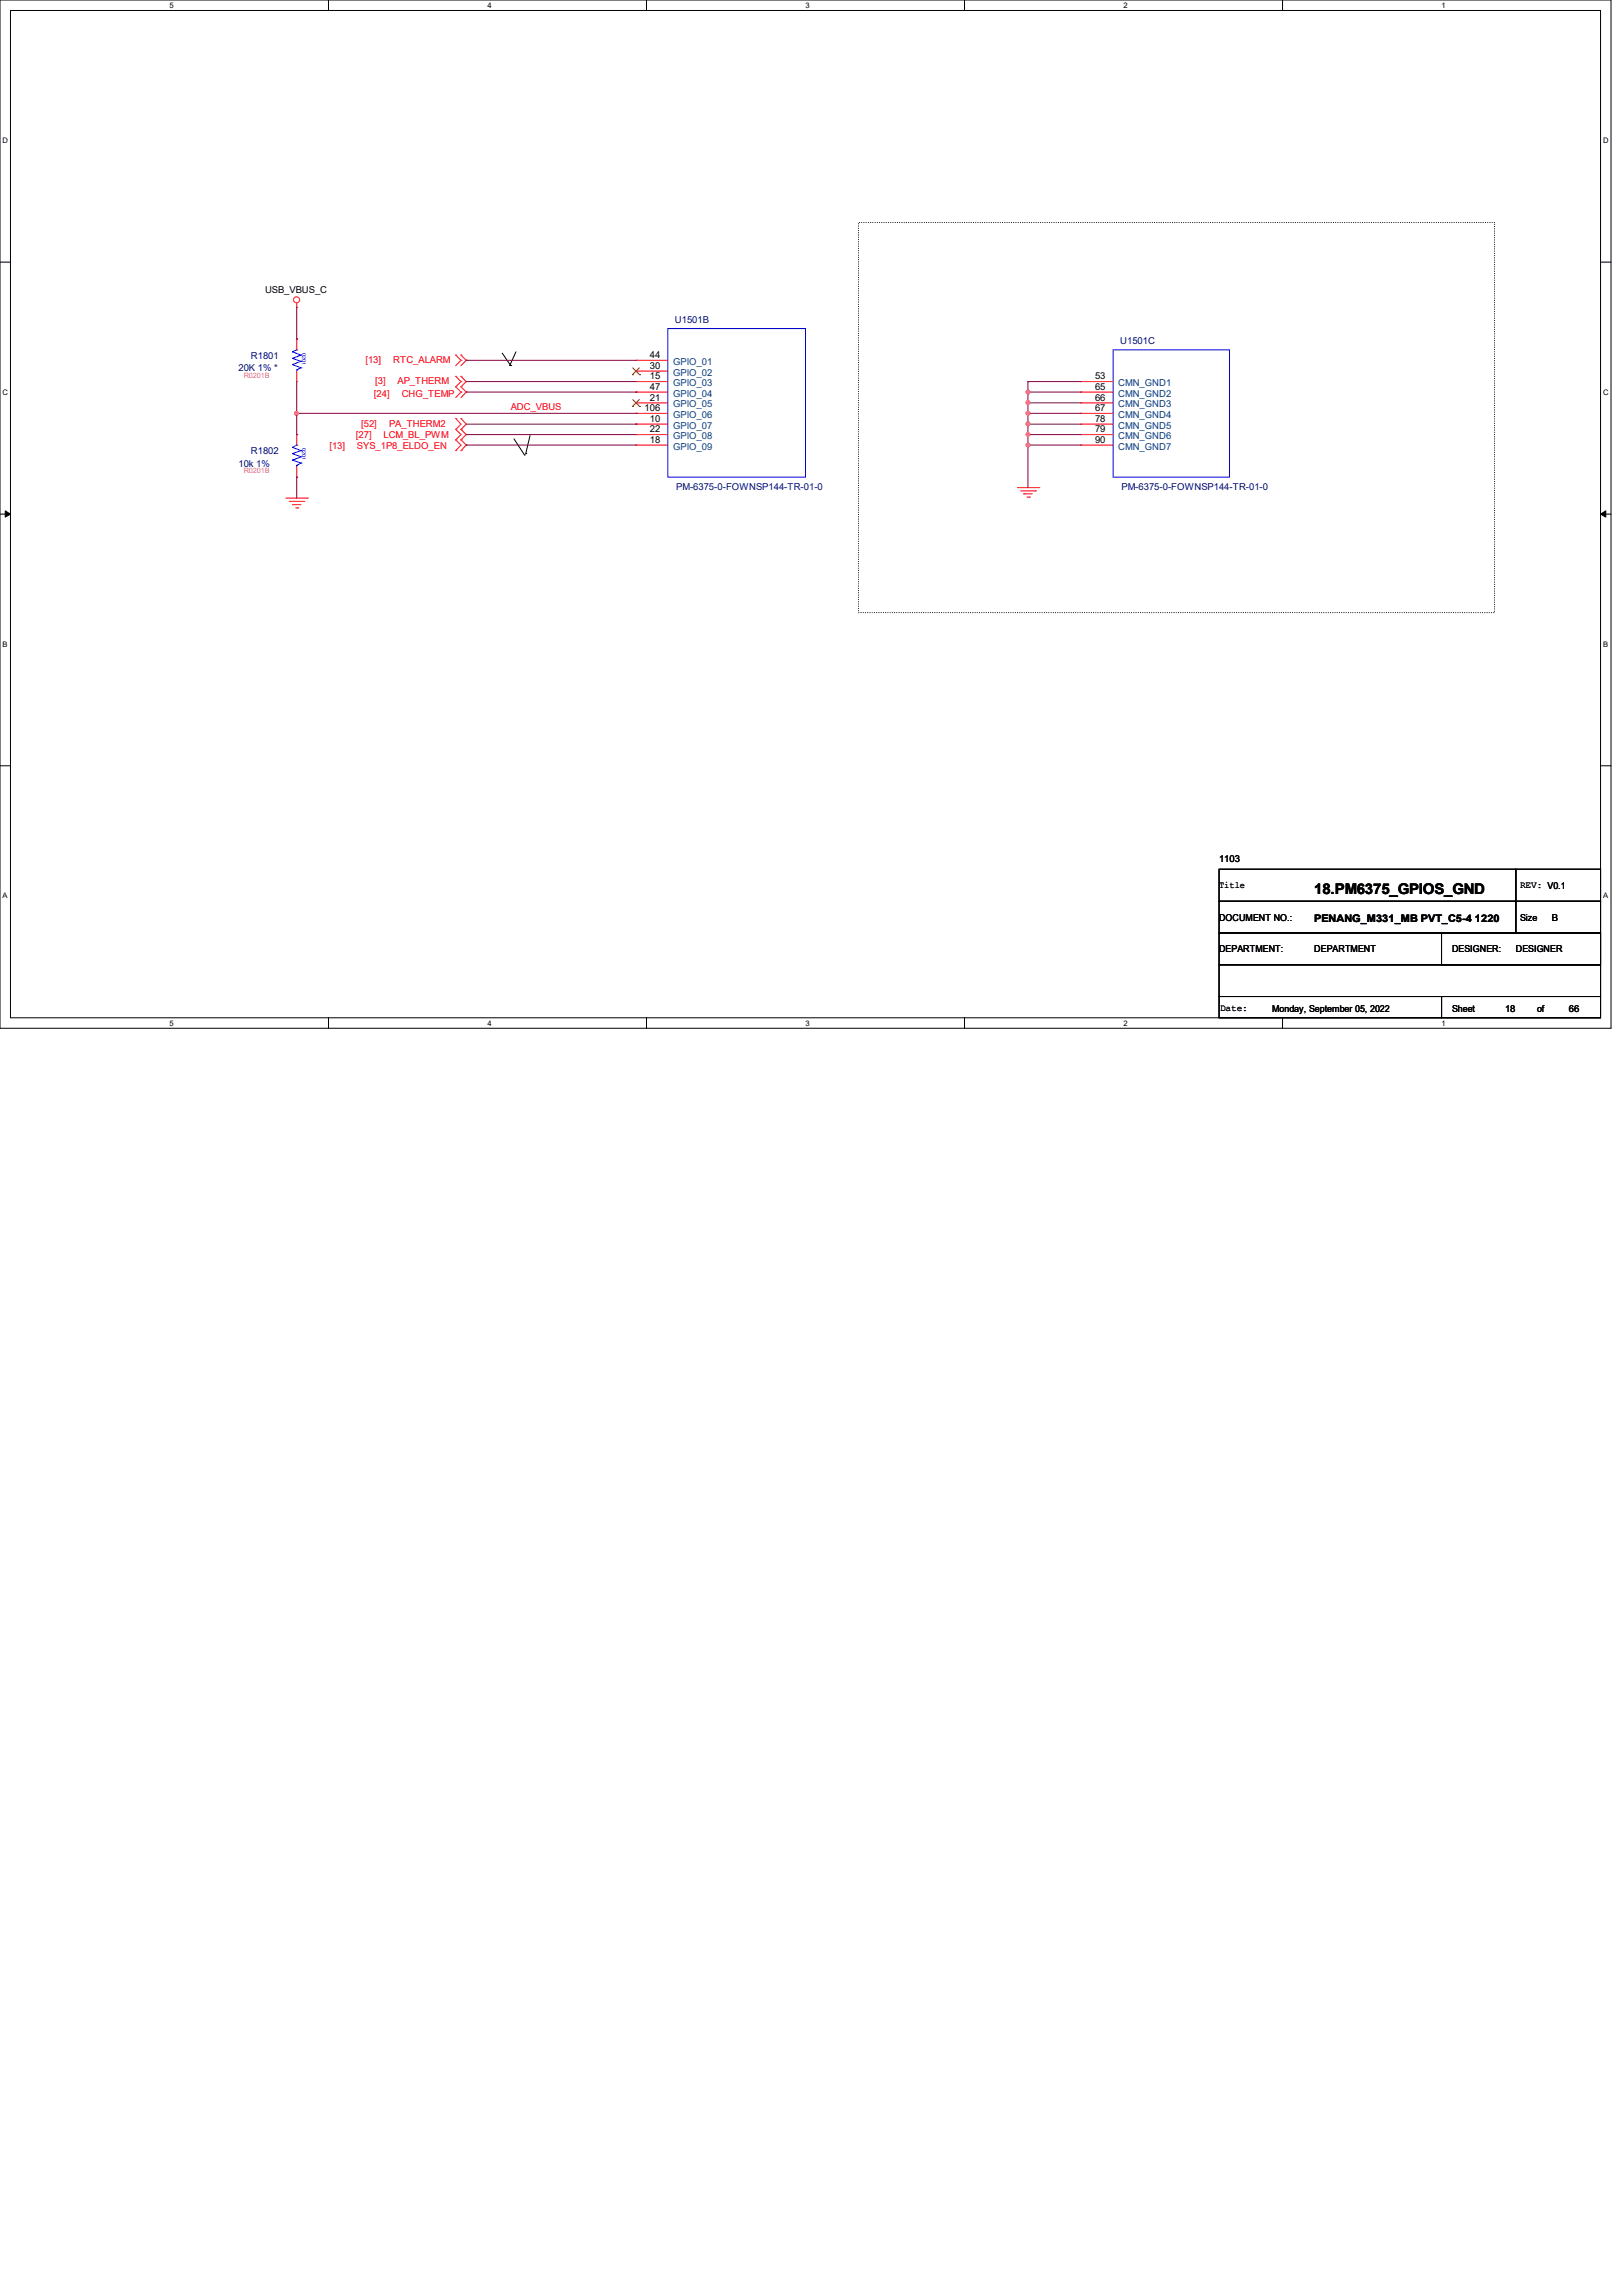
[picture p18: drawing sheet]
<svg xmlns="http://www.w3.org/2000/svg" width="210mm" height="297mm" viewBox="0 0 210 297" stroke-linecap="round" stroke-linejoin="round" font-family="sans-serif">
<defs><g id="words">
<text font-size="1.9" x="170.1" y="115.6">18.PM6375_GPIOS_GND</text>
<text font-size="1.4" x="170.1" y="119.2">PENANG_M331_MB PVT_C5-4 1220</text>
<g font-size="1.2">
<text x="34.3" y="37.9">USB_VBUS_C</text>
<text x="84.1" y="46.3">44</text>
<text x="84.1" y="47.7">30</text>
<text x="83.4" y="53.2">106</text>
<text x="84.1" y="49.1">15</text>
<text x="84.1" y="50.4">47</text>
<text x="84.1" y="51.8">21</text>
<text x="141.7" y="49.1">53</text>
<text x="141.7" y="50.4">65</text>
<text x="141.7" y="51.8">66</text>
<text x="141.7" y="53.2">67</text>
<text x="84.1" y="54.6">10</text>
<text x="84.1" y="55.9">22</text>
<text x="84.1" y="57.3">18</text>
<text x="141.7" y="54.6">78</text>
<text x="141.7" y="55.9">79</text>
<text x="141.7" y="57.3">90</text>
<text x="157.7" y="111.5">1103</text>
<text x="157.7" y="114.9">Title</text>
<text x="157.7" y="119.1">DOCUMENT NO.:</text>
<text x="196.7" y="119.1">Size</text>
<text x="196.7" y="114.9">REV: V0.1</text>
<text x="200.8" y="119.1">B</text>
<text x="157.7" y="123.2">DEPARTMENT:</text>
<text x="170.1" y="123.2">DEPARTMENT</text>
<text x="187.9" y="123.2">DESIGNER:</text>
<text x="196.1" y="123.2">DESIGNER</text>
<text x="157.9" y="130.8">Date:</text>
<text x="164.6" y="130.9">Monday, September 05, 2022</text>
<text x="187.9" y="130.9">Sheet</text>
<text x="194.7" y="130.9">18</text>
<text x="198.9" y="130.9">of</text>
<text x="203" y="130.9">66</text>
</g>
<g font-size="1.2" fill="#000080">
<text x="87.3" y="41.7">U1501B</text>
<text x="32.5" y="46.4">R1801</text>
<text x="144.9" y="44.4">U1501C</text>
<text x="30.9" y="48">20K 1% *</text>
<text x="32.5" y="58.7">R1802</text>
<text x="30.9" y="60.4">10k 1%</text>
<text x="87.5" y="63.4">PM-6375-0-FOWNSP144-TR-01-0</text>
<text x="145.1" y="63.4">PM-6375-0-FOWNSP144-TR-01-0</text>
</g>
<g font-size="1.2" fill="#f00">
<text x="47.3" y="46.9">[13]</text>
<text x="50.9" y="46.9">RTC_ALARM</text>
<text x="48.4" y="51.3">[24]</text>
<text x="48.6" y="49.7">[3]</text>
<text x="51.4" y="49.7">AP_THERM</text>
<text x="52" y="51.3">CHG_TEMP</text>
<text x="66.1" y="53">ADC_VBUS</text>
<text x="42.6" y="58">[13]</text>
<text x="46.1" y="56.7">[27]</text>
<text x="46.2" y="58">SYS_1P8_ELDO_EN</text>
<text x="46.7" y="55.3">[52]</text>
<text x="49.6" y="56.7">LCM_BL_PWM</text>
<text x="50.3" y="55.3">PA_THERM2</text>
</g>
<g font-size="1.2" fill="#004080">
<text x="87.1" y="47.2">GPIO_01</text>
<text x="87.1" y="48.6">GPIO_02</text>
<text x="87.1" y="50">GPIO_03</text>
<text x="87.1" y="51.3">GPIO_04</text>
<text x="87.1" y="52.7">GPIO_05</text>
<text x="144.7" y="50">CMN_GND1</text>
<text x="144.7" y="51.3">CMN_GND2</text>
<text x="144.7" y="52.7">CMN_GND3</text>
<text x="87.1" y="54.1">GPIO_06</text>
<text x="87.1" y="55.5">GPIO_07</text>
<text x="87.1" y="56.8">GPIO_08</text>
<text x="87.1" y="58.2">GPIO_09</text>
<text x="144.7" y="54.1">CMN_GND4</text>
<text x="144.7" y="55.5">CMN_GND5</text>
<text x="144.7" y="56.8">CMN_GND6</text>
<text x="144.7" y="58.2">CMN_GND7</text>
</g>
<g font-size="1">
<text x="21.9" y="1">5</text>
<text x="63.1" y="1">4</text>
<text x="104.2" y="1">3</text>
<text x="145.4" y="1">2</text>
<text x="186.5" y="1">1</text>
<text x=".3" y="18.5">D</text>
<text x="207.4" y="18.5">D</text>
<text x=".3" y="51.1">C</text>
<text x="207.4" y="51.1">C</text>
<text x=".3" y="83.7">B</text>
<text x="207.4" y="83.7">B</text>
<text x=".3" y="116.2">A</text>
<text x="207.4" y="116.2">A</text>
<text x="21.9" y="132.7">5</text>
<text x="63.1" y="132.7">4</text>
<text x="104.2" y="132.7">3</text>
<text x="145.4" y="132.7">2</text>
<text x="186.5" y="132.7">1</text>
</g>
<g font-size=".9" fill="#f0f">
<text x="31.5" y="48.9">R0201B</text>
<text x="31.5" y="61.2">R0201B</text>
</g>
<g font-size=".7" fill="#00f">
<text x="39.1" y="45.7" transform="rotate(90 39.1 45.7)">0201</text>
<text x="39.1" y="58" transform="rotate(90 39.1 58)">0201</text>
</g>
</g></defs>
<g fill="none" stroke="#000" stroke-width=".13">
<path d="M0 0h208.4v133h-208.4zM1.4 1.4h205.7v130.3h-205.7zM42.5 0v1.4M83.7 0v1.4M124.8 0v1.4M165.9 0v1.4M0 33.9h1.4M207.1 33.9h1.3M65 45.7l1.1 1.6M66 47.3h.1M66.1 47.3h.1M66.5 56.8l1.4 2"/>
<path d="M66.8 45.5l-.8 1.8M67.9 58.8h.1M68 58.7h.1M68.6 56.3l-.6 2.4M0 66.5h1.4M.7 66.1l.7 .4-.7 .4zM207.1 66.5l.7-.4v.8zM207.1 66.5h1.3M0 99.1h1.4M207.1 99.1h1.3M157.7 112.4h38.4v4.2h-38.4zM157.7 116.6h38.4v4.1h-38.4z"/>
<path d="M196.1 112.4h11v4.2h-11zM196.1 116.6h11v4.1h-11zM42.5 131.7v1.3M83.7 131.7v1.3M124.8 131.7v1.3M157.7 128.9h28.8v2.8h-28.8zM157.7 124.8h49.4v4.1h-49.4zM157.7 120.7h49.4v4.1h-49.4zM165.9 131.7v1.3M186.5 128.9h20.6v2.8h-20.6zM186.5 120.7h20.6v4.1h-20.6z"/>
</g>
<path d="M.7 66.1l.7 .4-.7 .4zM207.1 66.5l.7-.4v.8z" fill="#000"/>
<path d="M111.1 28.8h82.3v50.4h-82.3z" fill="none" stroke="#000" stroke-width=".13" stroke-dasharray="0 .3"/>
<g fill="none" stroke="#f00" stroke-width=".13">
<path d="M38.4 39.8h.1M38.4 39.2v.6M38.4 56.2h.1M38.4 43.9h.1M38.4 49.4h.1M38.4 43.9v1.4M38.4 48v1.4M38.4 56.2v1.4M59 45.9l.6 .7M59 56.9l.6 .7-.6 .7M59 55.5l.6 .7-.6 .7M59 54.1l.6 .8-.6 .6"/>
<path d="M59 50l.6 .7M59 48.7l.6 .7M59 45.9h.1M59 58.3h.1M59 56.9h.1M59 55.5h.1M59 54.1h.1M59 50h.1M59 48.7h.1M59.6 45.9l.7 .7M59.6 56.9l.7 .7-.7 .7M59.6 55.5l.7 .7-.7 .7"/>
<path d="M59.6 54.1l.7 .8-.7 .6M59.6 50l.7 .7M59.6 48.7l.7 .7M59.6 46.6h.1M59.6 45.9h.1M59.6 56.9h.1M59.6 58.3h.1M59.6 55.5h.1M59.6 54.1h.1M59.6 50.7h.1M59.6 50h.1M59.6 49.4h.1"/>
<path d="M59.6 48.7h.1M59.6 46.6l-.6 .7M59.6 50.7l-.6 .7M59.6 49.4l-.6 .6M60.3 46.6h.1M60.3 50.7h.1M60.3 49.4h.1M60.3 46.6l-.7 .7M60.3 50.7l-.7 .7M60.3 49.4l-.7 .6M82.3 49.4h4.1M82.3 50.7h4.1"/>
<path d="M82.3 52.1h4.1M82.3 53.5h4.1M82.3 54.9h4.1M82.3 56.2h4.1M82.3 57.6h4.1M82.3 46.6h4.1M82.3 48h4.1M82.3 46.6h.1M82.3 48h.1M82.3 49.4h.1M82.3 50.7h.1M82.3 52.1h.1"/>
<path d="M82.3 53.5h.1M82.3 54.9h.1M82.3 56.2h.1M82.3 57.6h.1M139.9 49.4h4.1M139.9 50.7h4.1M139.9 52.1h4.1M139.9 53.5h4.1M139.9 54.9h4.1M139.9 56.2h4.1M139.9 57.6h4.1M139.9 49.4h.1"/>
<path d="M139.9 50.7h.1M139.9 52.1h.1M139.9 53.5h.1M139.9 54.9h.1M139.9 56.2h.1M139.9 57.6h.1M37 64.4h2.8M37.4 64.9h1.9M37.8 65.3h.1M37.8 65.3h1.1M38.3 65.7h.2M38.4 61.7h.1"/>
<path d="M38.4 60.3v1.4M38.5 65.7h.1M39.3 64.9h.1M39.8 64.4h.1M131.7 63.1h2.7M132.1 63.5h1.9M132.5 63.9h1.1M132.5 63.9h.1M132.9 64.3h.3M133.2 64.3h.1M134 63.5h.1M134.4 63.1h.1"/>
<circle cx="38.4" cy="38.8" r=".39"/>
</g>
<g fill="none" stroke="#00f" stroke-width=".13">
<path d="M37.8 59.5h.1M37.8 58.7h.1M37.8 57.9h.1M37.8 47.2h.1M37.8 46.4h.1M37.8 45.5h.1M37.8 59.5l1.1 .4M37.8 58.7l1.1 .4M37.8 57.9l1.1 .4M37.8 47.2l1.1 .4M37.8 46.4l1.1 .3M37.8 45.5l1.1 .4"/>
<path d="M38.4 57.6h.1M38.4 45.3h.1M38.4 47.8h.1M38.4 47.8v.2M38.4 57.6l-.6 .3M38.4 45.3l-.6 .2M38.9 59.9l-.5 .3M38.9 47.6l-.5 .2M38.9 59.1l-1.1 .4M38.9 58.3l-1.1 .4M38.9 46.7l-1.1 .5M38.9 45.9l-1.1 .5"/>
<path d="M38.9 59.9h.1M38.9 59.1h.1M38.9 58.3h.1M38.9 47.6h.1M38.9 46.7h.1M38.9 45.9h.1M86.4 42.5h17.8v19.2h-17.8zM144 45.3h15.1v16.4h-15.1zM38.4 60.2h.1M38.4 60.2v.1"/>
</g>
<path d="M81.8 48.5h.1M81.8 52.6h.1M81.9 47.6l.9 .9M81.9 51.7l.9 .9M82.7 47.6l-.9 .9M82.7 51.7l-.9 .9M82.8 48.5h.1M82.8 52.6h.1" fill="none" stroke="#804000" stroke-width=".13"/>
<path d="M60.3 46.6h.1M60.3 46.6h22M133 49.4h.1M133 50.7h.1M133 49.4v2.7M133 49.4h6.9M133 50.7h6.9" fill="none" stroke="#800040" stroke-width=".13"/>
<circle cx="133" cy="52.1" r=".25" fill="#f0f"/>
<circle cx="133" cy="52.1" r=".25" fill="none" stroke="#f0f" stroke-width=".13"/>
<circle cx="133" cy="50.7" r=".25" fill="#f0f"/>
<circle cx="133" cy="50.7" r=".25" fill="none" stroke="#f0f" stroke-width=".13"/>
<path d="M133 52.1h.1M133 53.5h.1M133 52.1v2.8M133 52.1h6.9" fill="none" stroke="#800040" stroke-width=".13"/>
<circle cx="133" cy="53.5" r=".25" fill="#f0f"/>
<circle cx="133" cy="53.5" r=".25" fill="none" stroke="#f0f" stroke-width=".13"/>
<path d="M133 54.9h.1M133 54.9v1.3M133 54.9h6.9" fill="none" stroke="#800040" stroke-width=".13"/>
<circle cx="133" cy="54.8" r=".25" fill="#f0f"/>
<circle cx="133" cy="54.8" r=".25" fill="none" stroke="#f0f" stroke-width=".13"/>
<path d="M133 56.2h.1M133 56.2v1.4M133 56.2h6.9" fill="none" stroke="#800040" stroke-width=".13"/>
<circle cx="133" cy="57.6" r=".25" fill="#f0f"/>
<circle cx="133" cy="57.6" r=".25" fill="none" stroke="#f0f" stroke-width=".13"/>
<circle cx="133" cy="56.2" r=".24" fill="#f0f"/>
<circle cx="133" cy="56.2" r=".24" fill="none" stroke="#f0f" stroke-width=".13"/>
<g fill="none" stroke="#800040" stroke-width=".13">
<path d="M38.4 53.5h43.9M60.3 57.6h.1M60.3 56.2h.1M60.3 54.9h22M60.3 50.7h22M60.3 57.6h22M60.3 56.2h22M82.3 54.9h.1M82.3 50.7h.1M82.3 53.5h.1M133 57.6h.1M133 53.5h.1"/>
<path d="M133 57.6v5.5M133 57.6h6.9M133 53.5h6.9"/>
</g>
<circle cx="38.4" cy="53.5" r=".25" fill="#f0f"/>
<circle cx="38.4" cy="53.5" r=".25" fill="none" stroke="#f0f" stroke-width=".13"/>
<path d="M38.4 39.8v4.1M38.4 43.9h.1M38.4 53.5h.1M38.4 56.2h.1M38.4 49.4v6.8M60.3 49.4h.1M60.3 49.4h22M38.4 61.7h.1M38.4 61.7v2.7" fill="none" stroke="#800040" stroke-width=".13"/>
<circle cx="133" cy="52.1" r=".25" fill="#f0f"/>
<circle cx="133" cy="52.1" r=".25" fill="none" stroke="#f0f" stroke-width=".13"/>
<circle cx="133" cy="50.7" r=".25" fill="#f0f"/>
<circle cx="133" cy="50.7" r=".25" fill="none" stroke="#f0f" stroke-width=".13"/>
<circle cx="133" cy="53.5" r=".25" fill="#f0f"/>
<circle cx="133" cy="53.5" r=".25" fill="none" stroke="#f0f" stroke-width=".13"/>
<circle cx="133" cy="54.8" r=".25" fill="#f0f"/>
<circle cx="133" cy="54.8" r=".25" fill="none" stroke="#f0f" stroke-width=".13"/>
<circle cx="133" cy="57.6" r=".25" fill="#f0f"/>
<circle cx="133" cy="57.6" r=".25" fill="none" stroke="#f0f" stroke-width=".13"/>
<circle cx="133" cy="56.2" r=".24" fill="#f0f"/>
<circle cx="133" cy="56.2" r=".24" fill="none" stroke="#f0f" stroke-width=".13"/>
<circle cx="38.4" cy="53.5" r=".25" fill="#f0f"/>
<circle cx="38.4" cy="53.5" r=".25" fill="none" stroke="#f0f" stroke-width=".13"/>
<use href="#words"/>
</svg>
